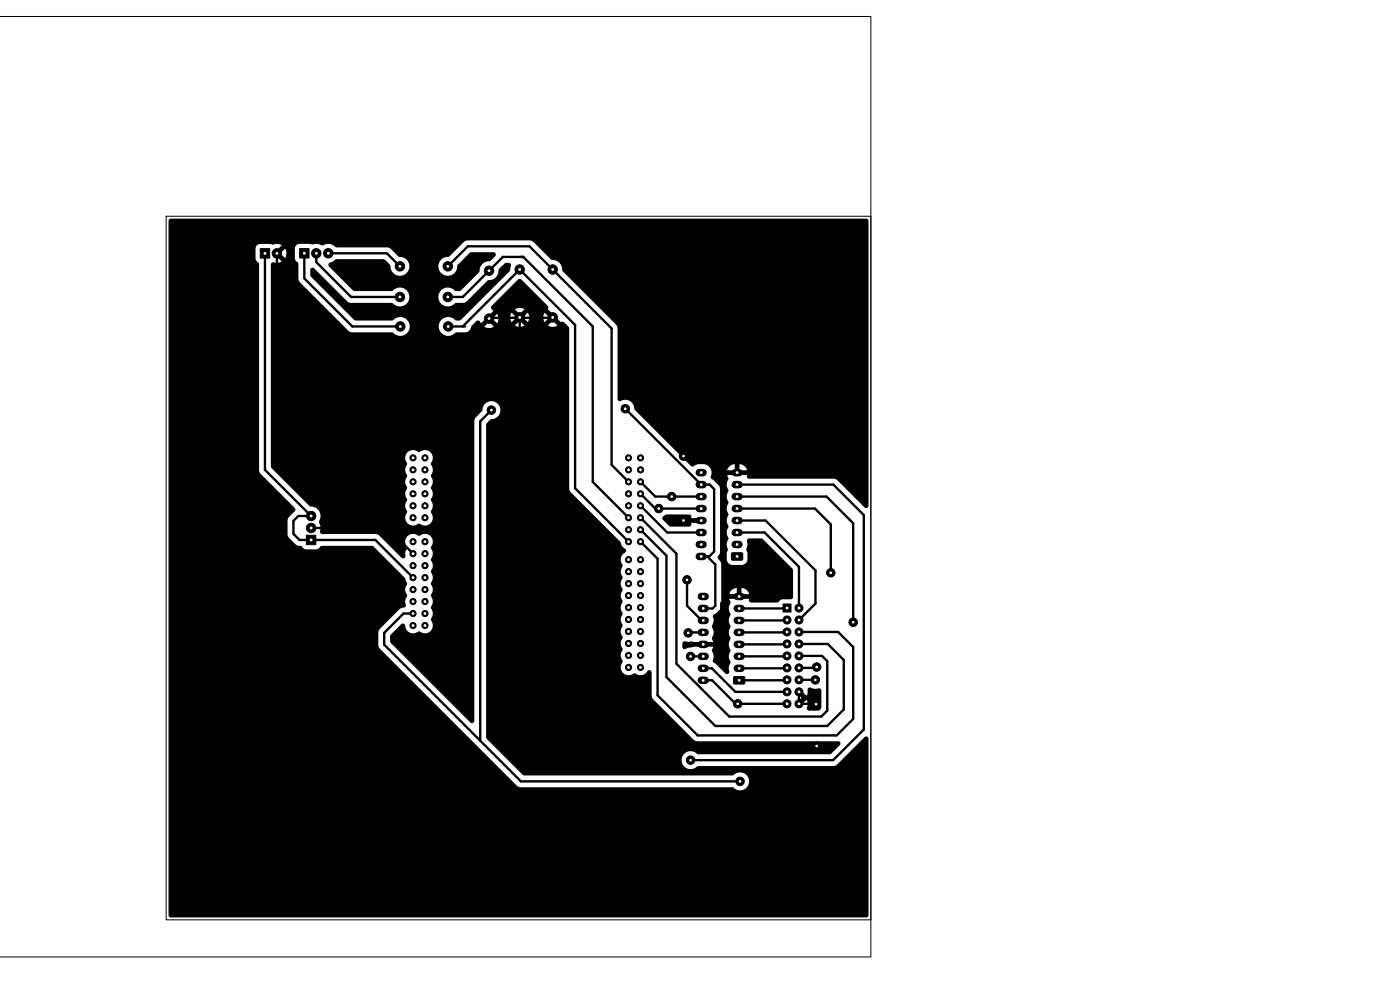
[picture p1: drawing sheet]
<svg xmlns="http://www.w3.org/2000/svg" width="297mm" height="210mm" viewBox="0 0 297 210" stroke-linecap="round" stroke-linejoin="round" font-family="sans-serif">
<g fill="#000" stroke="#000" stroke-width=".21">
<path d="M55.2 52.8h2v2h-2zM63.6 52.7h2v2h-2zM65 113.5h2v2h-2zM155.2 117.3h2.2l.2 .2v1.2l-.3 .1h-2l-.1-.2zM166.1 128.1h1.7v1.7h-1.7zM155.7 143.6l2.2-.1 .1 .3v1.2l-.2 .1h-2l-.2-.2z"/>
<circle cx="56.2" cy="53.7" r=".17"/>
<circle cx="58.7" cy="53.7" r="1"/>
<circle cx="58.7" cy="53.7" r=".17"/>
<circle cx="64.6" cy="53.7" r=".18"/>
<circle cx="67.1" cy="53.7" r="1"/>
<circle cx="67.1" cy="53.7" r=".18"/>
<circle cx="69.6" cy="53.7" r="1"/>
<circle cx="69.6" cy="53.7" r=".18"/>
<circle cx="84.8" cy="56.5" r="1"/>
<circle cx="84.8" cy="56.5" r=".17"/>
<circle cx="95" cy="56.5" r="1"/>
<circle cx="95" cy="56.5" r=".17"/>
<circle cx="103.8" cy="57.4" r="1"/>
<circle cx="103.8" cy="57.4" r=".17"/>
<circle cx="110.2" cy="57.2" r="1"/>
<circle cx="110.2" cy="57.2" r=".17"/>
<circle cx="117.2" cy="57.2" r="1"/>
<circle cx="117.2" cy="57.2" r=".17"/>
<circle cx="84.8" cy="63" r=".17"/>
<circle cx="84.8" cy="63" r="1"/>
<circle cx="84.9" cy="69.2" r="1"/>
<circle cx="84.9" cy="69.3" r=".17"/>
<circle cx="95" cy="63" r=".17"/>
<circle cx="95" cy="63" r="1"/>
<circle cx="95.1" cy="69.2" r="1"/>
<circle cx="95.1" cy="69.3" r=".17"/>
<circle cx="103.8" cy="67.6" r="1"/>
<circle cx="103.8" cy="67.6" r=".17"/>
<circle cx="110.2" cy="67.3" r="1"/>
<circle cx="110.2" cy="67.3" r=".17"/>
<circle cx="117.2" cy="67.3" r="1"/>
<circle cx="117.2" cy="67.3" r=".17"/>
<circle cx="87.6" cy="97.1" r=".65"/>
<circle cx="87.6" cy="99.7" r=".65"/>
<circle cx="87.6" cy="99.7" r=".17"/>
<circle cx="87.6" cy="97.1" r=".17"/>
<circle cx="90.2" cy="99.7" r=".65"/>
<circle cx="90.2" cy="97.1" r=".65"/>
<circle cx="90.2" cy="97.1" r=".17"/>
<circle cx="90.2" cy="99.7" r=".17"/>
<circle cx="104.2" cy="87" r=".9"/>
<circle cx="132.7" cy="86.7" r=".9"/>
<circle cx="133.3" cy="99.7" r=".65"/>
<circle cx="133.3" cy="97.1" r=".65"/>
<circle cx="133.3" cy="99.7" r=".17"/>
<circle cx="133.3" cy="97.1" r=".17"/>
<circle cx="135.9" cy="97.1" r=".65"/>
<circle cx="135.9" cy="99.7" r=".65"/>
<circle cx="135.9" cy="97.1" r=".17"/>
<circle cx="135.9" cy="99.7" r=".17"/>
<circle cx="145" cy="96.7" r=".9"/>
<circle cx="66" cy="112" r="1"/>
<circle cx="66" cy="109.5" r="1"/>
<circle cx="66" cy="112" r=".17"/>
<circle cx="66" cy="109.5" r=".17"/>
<circle cx="66" cy="114.5" r=".17"/>
<circle cx="87.6" cy="104.7" r=".65"/>
<circle cx="87.6" cy="117.4" r=".65"/>
<circle cx="87.6" cy="109.8" r=".65"/>
<circle cx="87.6" cy="114.9" r=".65"/>
<circle cx="87.6" cy="107.3" r=".65"/>
<circle cx="87.6" cy="102.2" r=".65"/>
<circle cx="87.6" cy="120" r=".65"/>
<circle cx="87.6" cy="102.2" r=".17"/>
<circle cx="87.6" cy="114.9" r=".17"/>
<circle cx="87.6" cy="117.4" r=".17"/>
<circle cx="87.6" cy="104.7" r=".17"/>
<circle cx="87.6" cy="120" r=".17"/>
<circle cx="87.6" cy="107.3" r=".17"/>
<circle cx="87.6" cy="109.8" r=".17"/>
<circle cx="90.2" cy="102.2" r=".65"/>
<circle cx="90.2" cy="117.4" r=".65"/>
<circle cx="90.2" cy="114.9" r=".65"/>
<circle cx="90.2" cy="109.8" r=".65"/>
<circle cx="90.2" cy="107.3" r=".65"/>
<circle cx="90.2" cy="104.7" r=".65"/>
<circle cx="90.2" cy="120" r=".65"/>
<circle cx="90.2" cy="104.7" r=".17"/>
<circle cx="90.2" cy="102.2" r=".17"/>
<circle cx="90.2" cy="117.4" r=".17"/>
<circle cx="90.2" cy="114.9" r=".17"/>
<circle cx="90.2" cy="120" r=".17"/>
<circle cx="90.2" cy="107.3" r=".17"/>
<circle cx="90.2" cy="109.8" r=".17"/>
<circle cx="133.3" cy="104.7" r=".65"/>
<circle cx="133.3" cy="109.8" r=".65"/>
<circle cx="133.3" cy="112.4" r=".65"/>
<circle cx="133.3" cy="107.3" r=".65"/>
<circle cx="133.3" cy="102.2" r=".65"/>
<circle cx="133.3" cy="114.9" r=".65"/>
<circle cx="133.3" cy="118.7" r=".65"/>
<circle cx="133.3" cy="112.4" r=".17"/>
<circle cx="133.3" cy="104.7" r=".17"/>
<circle cx="133.3" cy="114.9" r=".17"/>
<circle cx="133.3" cy="109.8" r=".17"/>
<circle cx="133.3" cy="102.2" r=".17"/>
<circle cx="133.3" cy="107.3" r=".17"/>
<circle cx="133.3" cy="118.7" r=".17"/>
<circle cx="135.9" cy="104.7" r=".65"/>
<circle cx="135.9" cy="102.2" r=".65"/>
<circle cx="135.9" cy="107.3" r=".65"/>
<circle cx="135.9" cy="114.9" r=".65"/>
<circle cx="135.9" cy="109.8" r=".65"/>
<circle cx="135.9" cy="112.4" r=".65"/>
<circle cx="135.9" cy="118.7" r=".65"/>
<circle cx="135.9" cy="102.2" r=".17"/>
<circle cx="135.9" cy="112.4" r=".17"/>
<circle cx="135.9" cy="109.8" r=".17"/>
<circle cx="135.9" cy="118.7" r=".17"/>
<circle cx="135.9" cy="114.9" r=".17"/>
<circle cx="135.9" cy="107.3" r=".17"/>
<circle cx="135.9" cy="104.7" r=".17"/>
<circle cx="139.8" cy="107.9" r=".9"/>
<circle cx="142.5" cy="105.3" r=".9"/>
<circle cx="145" cy="110.4" r=".9"/>
<circle cx="148.8" cy="105.3" r=".18"/>
<circle cx="148.8" cy="110.4" r=".18"/>
<circle cx="148.8" cy="100.3" r=".18"/>
<circle cx="148.8" cy="113" r=".18"/>
<circle cx="148.8" cy="102.8" r=".18"/>
<circle cx="148.8" cy="115.5" r=".18"/>
<circle cx="148.8" cy="118" r=".18"/>
<circle cx="148.8" cy="107.9" r=".18"/>
<circle cx="156.4" cy="105.3" r=".18"/>
<circle cx="156.4" cy="100.3" r=".18"/>
<circle cx="156.4" cy="102.8" r=".18"/>
<circle cx="156.4" cy="113" r=".18"/>
<circle cx="156.4" cy="118" r=".18"/>
<circle cx="156.4" cy="110.4" r=".18"/>
<circle cx="156.4" cy="115.5" r=".18"/>
<circle cx="156.4" cy="107.9" r=".18"/>
<circle cx="87.6" cy="122.5" r=".65"/>
<circle cx="87.6" cy="125.1" r=".65"/>
<circle cx="87.6" cy="130.1" r=".65"/>
<circle cx="87.6" cy="132.7" r=".65"/>
<circle cx="87.6" cy="127.6" r=".65"/>
<circle cx="87.6" cy="125.1" r=".17"/>
<circle cx="87.6" cy="122.5" r=".17"/>
<circle cx="87.6" cy="132.7" r=".17"/>
<circle cx="87.6" cy="127.6" r=".17"/>
<circle cx="87.6" cy="130.1" r=".17"/>
<circle cx="90.2" cy="125.1" r=".65"/>
<circle cx="90.2" cy="122.5" r=".65"/>
<circle cx="90.2" cy="130.1" r=".65"/>
<circle cx="90.2" cy="127.6" r=".65"/>
<circle cx="90.2" cy="132.7" r=".65"/>
<circle cx="90.2" cy="125.1" r=".17"/>
<circle cx="90.2" cy="122.5" r=".17"/>
<circle cx="90.2" cy="127.6" r=".17"/>
<circle cx="90.2" cy="130.1" r=".17"/>
<circle cx="90.2" cy="132.7" r=".17"/>
<circle cx="133.3" cy="121.3" r=".65"/>
<circle cx="133.3" cy="123.8" r=".65"/>
<circle cx="133.3" cy="136.5" r=".65"/>
<circle cx="133.3" cy="131.4" r=".65"/>
<circle cx="133.3" cy="134" r=".65"/>
<circle cx="133.3" cy="139" r=".65"/>
<circle cx="133.3" cy="128.9" r=".65"/>
<circle cx="133.3" cy="126.3" r=".65"/>
<circle cx="133.3" cy="121.3" r=".17"/>
<circle cx="133.3" cy="123.8" r=".17"/>
<circle cx="133.3" cy="126.3" r=".17"/>
<circle cx="133.3" cy="136.5" r=".17"/>
<circle cx="133.3" cy="131.4" r=".17"/>
<circle cx="133.3" cy="128.9" r=".17"/>
<circle cx="133.3" cy="139" r=".17"/>
<circle cx="133.3" cy="134" r=".17"/>
<circle cx="135.9" cy="121.3" r=".65"/>
<circle cx="135.9" cy="123.8" r=".65"/>
<circle cx="135.9" cy="131.4" r=".65"/>
<circle cx="135.9" cy="136.5" r=".65"/>
<circle cx="135.9" cy="128.9" r=".65"/>
<circle cx="135.9" cy="139" r=".65"/>
<circle cx="135.9" cy="134" r=".65"/>
<circle cx="135.9" cy="126.3" r=".65"/>
<circle cx="135.9" cy="121.3" r=".17"/>
<circle cx="135.9" cy="126.3" r=".17"/>
<circle cx="135.9" cy="123.8" r=".17"/>
<circle cx="135.9" cy="131.4" r=".17"/>
<circle cx="135.9" cy="128.9" r=".17"/>
<circle cx="135.9" cy="134" r=".17"/>
<circle cx="135.9" cy="139" r=".17"/>
<circle cx="135.9" cy="136.5" r=".17"/>
<circle cx="145.7" cy="123" r=".9"/>
<circle cx="146" cy="134.2" r=".9"/>
<circle cx="146.5" cy="139.2" r=".9"/>
<circle cx="149.2" cy="126.5" r=".17"/>
<circle cx="149.2" cy="129.1" r=".17"/>
<circle cx="149.2" cy="134.2" r=".17"/>
<circle cx="149.2" cy="139.2" r=".17"/>
<circle cx="149.2" cy="136.7" r=".17"/>
<circle cx="149.2" cy="131.6" r=".17"/>
<circle cx="156.8" cy="126.5" r=".17"/>
<circle cx="156.8" cy="134.2" r=".17"/>
<circle cx="156.8" cy="139.2" r=".17"/>
<circle cx="156.8" cy="131.6" r=".17"/>
<circle cx="156.8" cy="136.7" r=".17"/>
<circle cx="156.8" cy="129.1" r=".17"/>
<circle cx="167" cy="131.5" r=".85"/>
<circle cx="167" cy="139.1" r=".85"/>
<circle cx="167" cy="134.1" r=".85"/>
<circle cx="167" cy="136.6" r=".85"/>
<circle cx="167" cy="134.1" r=".17"/>
<circle cx="167" cy="139.1" r=".17"/>
<circle cx="167" cy="131.5" r=".17"/>
<circle cx="167" cy="136.6" r=".17"/>
<circle cx="167" cy="129" r=".17"/>
<circle cx="169.5" cy="136.6" r=".85"/>
<circle cx="169.5" cy="139.1" r=".85"/>
<circle cx="169.5" cy="129" r=".85"/>
<circle cx="169.5" cy="134.1" r=".85"/>
<circle cx="169.5" cy="131.5" r=".85"/>
<circle cx="169.5" cy="129" r=".17"/>
<circle cx="169.5" cy="131.5" r=".17"/>
<circle cx="169.5" cy="134.1" r=".17"/>
<circle cx="169.5" cy="136.6" r=".17"/>
<circle cx="169.5" cy="139.1" r=".17"/>
<circle cx="176.2" cy="121.5" r=".9"/>
<circle cx="181" cy="132" r=".9"/>
<circle cx="133.3" cy="141.6" r=".65"/>
<circle cx="133.3" cy="141.6" r=".17"/>
<circle cx="135.9" cy="141.6" r=".65"/>
<circle cx="135.9" cy="141.6" r=".17"/>
<circle cx="149.2" cy="141.8" r=".17"/>
<circle cx="149.2" cy="144.3" r=".17"/>
<circle cx="156.5" cy="149.3" r=".9"/>
<circle cx="156.8" cy="144.3" r=".17"/>
<circle cx="156.8" cy="141.8" r=".17"/>
<circle cx="167" cy="149.3" r=".85"/>
<circle cx="167" cy="144.2" r=".85"/>
<circle cx="167" cy="146.8" r=".85"/>
<circle cx="167" cy="141.7" r=".85"/>
<circle cx="167" cy="146.8" r=".17"/>
<circle cx="167" cy="141.7" r=".17"/>
<circle cx="167" cy="144.2" r=".17"/>
<circle cx="167" cy="149.3" r=".17"/>
<circle cx="169.5" cy="141.7" r=".85"/>
<circle cx="169.5" cy="144.2" r=".85"/>
<circle cx="169.5" cy="146.8" r=".85"/>
<circle cx="169.5" cy="149.3" r=".85"/>
<circle cx="169.5" cy="141.7" r=".17"/>
<circle cx="169.5" cy="149.3" r=".17"/>
<circle cx="169.5" cy="146.8" r=".17"/>
<circle cx="169.5" cy="144.2" r=".17"/>
<circle cx="173" cy="144.2" r=".9"/>
<circle cx="173.1" cy="149.4" r=".9"/>
<circle cx="173.2" cy="158.2" r=".9"/>
<circle cx="173.2" cy="141.5" r=".9"/>
<circle cx="146.5" cy="161.2" r=".9"/>
<circle cx="157" cy="165.7" r=".9"/>
</g>
<g fill="none" stroke="#000" stroke-width="1.6">
<path d="M148.3 118h.8M148.3 115.5h.8M148.3 113h.8M148.3 110.4h.8M148.3 107.9h.8M148.3 105.3h.8M148.3 102.8h.8M148.3 100.3h.8M156 115.5h.8M156 113h.8M156 110.4h.8M156 107.9h.8"/>
<path d="M156 105.3h.8M156 102.8h.8M156 100.3h.8M148.8 139.2h.8M148.8 136.7h.8M148.8 134.2h.8M148.8 131.6h.8M148.8 129.1h.8M148.8 126.5h.8M156.4 139.2h.8M156.4 136.7h.8M156.4 134.2h.8"/>
<path d="M156.4 131.6h.8M156.4 129.1h.8M156.4 126.5h.8M148.8 141.8h.8M148.8 144.3h.8M156.4 141.8h.8"/>
</g>
<g fill="none" stroke="#000" stroke-width=".5">
<path d="M56.2 53.8v45.9l9.8 9.8h-2.7l-1.1 1v2.8l1.3 1.2h16.1l8 8M58.8 53.8v8.3l25.1 25.1M64.6 53.7v5.4l10.2 10.2h10.1M67.1 53.7v1.9l7.4 7.4h10.3M69.6 53.7h12.5l2.7 2.8M95 56.5l4.3-4.2h13l17.4 17.4v28.9l3.6 3.6M95 63h3.2l8.5-8.5h4.3l14.8 14.8v32.9l7.5 7.6M95.1 69.3h3.6M98.2 69.3l12-12.1 11.8 11.7v34.7l11.3 11.3M103.2 67.4h13.4M103.7 67.4l-19.8 19.8M110.2 67.3v58l33 33h30.1"/>
<path d="M117.2 67.3l-.1 .1M83.9 87.2v26.5l3.7 3.7M90.2 81v-27.7l5-5h42.3l7.5 7.5v41h5.5l3.5 3.5h2.4M104.3 87l-2.4 2.4v67.7M132.7 86.8l16 16h1.8l1 1v13.2l-1 1h-1.8M66 112h17.9M135.9 102.2l3.1 3.1h9.7M135.9 104.7l3.1 3.2h9.7M135.9 114.9l3.6 3.6v29l8.5 8.5h29.5l3.5-3.5v-15.2l-3.2-3.2h-8.3M135.9 109.8l7.6 7.6v23.4l11.2 11.2h19.5l1.3-1.2v-10.5l-1.1-1.2h-4.9M135.9 112.4l5.5 5.5v25.7l10.3 10.4h23.8l3.5-3.5v-10.5l-3.4-3.4h-6.1M135.9 107.3l5.7 5.7h7.1"/>
<path d="M144.7 110.3l.2 .1h3.8M150 118l1.7 1.8v8.7l-.5 .6h-2M154.5 100.3l-.8 .7v24.3l1.3 1.2M156.4 105.3h18.9l5.7 5.7v21M156.4 107.9h16.5l3.4 3.4v10.2M156.4 102.8h20.4l6.5 6.5v45.5l-6.5 6.5h-30.3M156.4 113h5.8l7.3 7.3v8.7M156.4 110.4h6l10.6 10.6v7l-3.5 3.5M87.6 130.1h-2l-4.1 4.2v2.5l20.4 20.3M145.7 123v5.5l3.2 3.1h.3M146.2 134.2h3M149.2 139.2l-2.7 .1"/>
<path d="M156.8 126.5h-2.3l-1.5 1.5v8l-.7 .7h-3.1M167 136.6l-10.2 .1M167 131.5l-10.2 .1M167 134.1l-10.2 .1M167 139.1l-10.2 .1M167 129l-10.2 .1M101.9 157.1l8.6 8.7h46.5M149.2 144.3h1.9l4.9 5h11M149.2 141.8h1.8l5 5h11M167 144.2l-10.2 .1M167 141.7l-10.2 .1M169.5 146.8v2.5h3.5l.3 .2"/>
<path d="M169.5 144.2l3.5 .1M173.3 141.5l-.2 .2h-3.6"/>
</g>
<path d="M35.9 46.5l.3-.1h147.7l.3 .5v60.5a.5 .5 0 0 1-.8 .2l-5.8-5.8-.5-.2-18.2-.1a.52 .52 0 0 1-.4-.7h-4.3l.3 .6v.4a1.81 1.81 0 0 0 0 2v.5a1.81 1.81 0 0 0 0 2.1v.5a1.81 1.81 0 0 0 0 2v.5a1.81 1.81 0 0 0 0 2v.6a1.81 1.81 0 0 0 0 2v.5a2.1 2.1 0 0 0-.1 2.1l-.2 .7v1.5a1.25 1.25 0 0 0 1.2 1h2.1a1.25 1.25 0 0 0 1.1-1.1v-1.4l-.3-.9a3.1 3.1 0 0 0 .2-1.9l.4-.3 2.9 .1 6.3 6.3 .1 .4v5.6l-.1 .4-2.2 .1-1 .7h-5.7a.53 .53 0 0 1-.3-.8h-4.2l.3 .7-.1 .4a1.81 1.81 0 0 0 0 2l.1 .4-.4 1 .4 1.2-.1 .4a1.81 1.81 0 0 0 0 2.1v.5a1.81 1.81 0 0 0 0 2v.5a1.81 1.81 0 0 0 0 2v.6a1.81 1.81 0 0 0-.2 1.6v.1a.5 .5 0 0 1-.3 .5 .5 .5 0 0 1-.5-.1l-2.2-2.2a.67 .67 0 0 1-.3-1.1v-.7l-.4-.9 .3-.8h-4.2l-1.9 .5-.3-.1-.1-.4v-.6h4a.4 .4 0 0 0 .5 .5 .4 .4 0 0 0 .2-.7 .4 .4 0 0 0-.7 .1l-4 .1a.68 .68 0 0 1 .4-.6 .68 .68 0 0 1 .7 .2l.8-.2 .4 .2h4.2l-.3-.6 .1-.4a2.08 2.08 0 0 0-.1-2.3l.4-.9v-.7a.68 .68 0 0 1 .4-1.2l.9-.8 .3-.5v-2.3l3.4 .1a.4 .4 0 0 0 .6 .3 .4 .4 0 0 0 0-.7 .4 .4 0 0 0-.6 .3h-3.4v-.5h5.9a1.79 1.79 0 0 0-1.6-1.3v1.3h-1v-1.3a1.79 1.79 0 0 0-1.6 1.3h-1.7v-6.3l-.2-.6-.4-.5a.8 .8 0 0 1 .3-1.1l.1-13.8-.3-.8-1.3-1.2a.68 .68 0 0 1-.3-1.1l.1-.4 5 .1a.4 .4 0 0 0 .6 .3 .4 .4 0 0 0 0-.7 .4 .4 0 0 0-.6 .3h-5l-.1-.4h7.6a1.79 1.79 0 0 0-1.6-1.3v1.3h-1v-1.3a1.79 1.79 0 0 0-1.7 1.3l-3.3-.1a1.8 1.8 0 0 0-1.6-1.2h-1.3l-1.1 .5-.3-.2-12-12.1a1.99 1.99 0 0 0-3.1-1.6l-.4-.2-.1-.3-.1-15.4-11.6-11.8a2.24 2.24 0 0 0-2.3-2.3l-3.9-3.8-.7-.3h-13.4l-.6 .3-3.3 3.2a2.02 2.02 0 0 0-2.1 2 2.02 2.02 0 0 0 2.1 2 2.02 2.02 0 0 0 1.9-2.2l2.9-2.8h4.9a.5 .5 0 0 1 .2 .9l-1 1a2.24 2.24 0 0 0-2.3 2.3l-4 4h-1.2a2.02 2.02 0 0 0-2.9-.1 2.02 2.02 0 0 0 0 2.9 2.02 2.02 0 0 0 2.9-.2h1.8l.5-.2 4.7-4.6a2.24 2.24 0 0 0 2.3-2.4l1.3-1.3h1a.64 .64 0 0 1 .2 1l-.2 .7-10.3 10.4-.4 .1-.8-.1a2.04 2.04 0 0 0-3 0 2.04 2.04 0 0 0 .2 3 2.04 2.04 0 0 0 3-.4h2a1.31 1.31 0 0 0 1.1-1.2l3 .1a1.99 1.99 0 0 0 1.9-.1l-.3-.2h4.7a1.97 1.97 0 0 0 2.1 0h5.1a1.99 1.99 0 0 0 1.9 0l-1.1-1.1-1 1.1h-4.9l-1.1-1.1-1 1.1h-4.7l-.8-.8-1 1h-2.8l1.2-1.2a.59 .59 0 0 1 .6-.1 .59 .59 0 0 1 .3 .6l1.1-1.1h.3a.35 .35 0 0 0 .3 .4 .35 .35 0 0 0 .4-.3h.4l1 1 .2-.6v-.8h2.5l.3 1.1 1-1h.4a.35 .35 0 0 0 .3 .4 .35 .35 0 0 0 .4-.4h.4l1 1 .2-1.1h3l.3 1.1 1-1h.4a.35 .35 0 0 0 .5 .4 .35 .35 0 0 0 .1-.6 .35 .35 0 0 0-.6 .1l-.4 .1-1-1-.3 .9h-3l-.2-.9-1 1h-.4v-.1a.35 .35 0 0 0-.4-.2 .35 .35 0 0 0-.3 .3h-.4l-1-1-.3 .9h-2.5l-.2-.6-1 1-.4-.1a.35 .35 0 0 0-.4-.3 .35 .35 0 0 0-.3 .3h-.3l1.6-1.6-.4-.3h4.9l1 1 1.1-1-.2-.1a1.99 1.99 0 0 0-1.9 .1h-4.9l-.2-.4 .2-.3 5.6-5.6 .5-.1 5.8 5.7 .2 .4-.2 .3 2.8 2.7 .4-.1 .2 .1 1.1 1.1 .1 34.5 .2 .5 10.6 10.5 .5 1.1a.99 .99 0 0 1 .7 1l-.2 .2a1.79 1.79 0 0 0-.5 2.8 2.15 2.15 0 0 0 0 2.5 2.13 2.13 0 0 0 0 2.5 2.13 2.13 0 0 0 0 2.6l-.1 .3a1.87 1.87 0 0 0 .1 2.2 2.15 2.15 0 0 0 0 2.6l-.1 .2a1.84 1.84 0 0 0 .1 2.3 2.15 2.15 0 0 0 0 2.5 2.15 2.15 0 0 0 0 2.6 1.89 1.89 0 0 0 .4 2.7 1.96 1.96 0 0 0 2.1-.2 1.88 1.88 0 0 0 2.7-.4 .5 .5 0 0 1 .6-.2 .5 .5 0 0 1 .3 .5v4.9l.2 .6 9.1 9 30.1 .1a.51 .51 0 0 1 .6 .1 .51 .51 0 0 1 0 .7l-1.8 1.8-.4 .1h-28a1.95 1.95 0 0 0-2.8-.1 1.95 1.95 0 0 0 0 2.8 1.95 1.95 0 0 0 2.8-.2h29l.6-.3 5.8-5.8a.5 .5 0 0 1 .5-.1 .5 .5 0 0 1 .3 .4v37.4l-.1 .4-.3 .1-147.8-.1-.2-.4v-141.4h18.4v2.2l.8 1.2v43.7l.3 .7 7.3 7.4v.5l-1.3 1.3-.3 .5 .1 3.5 1.6 1.8 .5 .3h.7l.5 .6 .4 .1h2.4l1.1-.7h10.7l6.8 6.7 .6 1.4a2.02 2.02 0 0 0 0 2.4l-.1 .3a2.05 2.05 0 0 0-.2 1.9l-.3 .3-1 .4-4.4 4.4-.1 .6v2.7l.1 .5 29.4 29.4 .6 .2h45.1a1.95 1.95 0 0 0 2.8 .1 1.95 1.95 0 0 0 0-2.8 1.95 1.95 0 0 0-2.8 .2h-44.4l-7.9-7.9-.1-66.5 .2-.4 .9-.8a1.93 1.93 0 0 0 1.9-2 1.93 1.93 0 0 0-2.1-1.8 1.93 1.93 0 0 0-1.7 2.1l-1.4 1.4-.3 .7v63.7a.5 .5 0 0 1-.8 .3l-17-17v-1.6l2.4-2.4a.6 .6 0 0 1 .7 .2 .6 .6 0 0 1 .1 .6 1.76 1.76 0 0 0 2.9 .8 1.86 1.86 0 0 0 2.8-.6l.1-.5-.1-.7a1.2 1.2 0 0 1 .1-1.6 1.81 1.81 0 0 0-.4-1.5v-.2a1.94 1.94 0 0 0 0-2.4 2.17 2.17 0 0 0 0-2.6 2.21 2.21 0 0 0 0-2.5 2.21 2.21 0 0 0 0-2.6 2.13 2.13 0 0 0 0-2.5l.1-.3a1.71 1.71 0 0 0-.3-2.3 1.71 1.71 0 0 0-2.3 .1l-.3-.1a1.72 1.72 0 0 0-2.3 .3 1.72 1.72 0 0 0 .1 2.3l-.1 .3a1.49 1.49 0 0 0-.3 1.4v.1a.5 .5 0 0 1-.3 .4 .5 .5 0 0 1-.5-.1l-4.8-4.7-.5-.3-11.8-.1a.92 .92 0 0 1-.1-1.1v-.5a1.39 1.39 0 0 1 0-1.7 2.12 2.12 0 0 0-2.3-2.5l-8.1-8.1-.1-.4v-1.9h28.5l.1 .8a.84 .84 0 0 1 0 1.2 2.02 2.02 0 0 0 .3 1.9 2.15 2.15 0 0 0 0 2.5 2.15 2.15 0 0 0 0 2.6 2.15 2.15 0 0 0 0 2.5 1.89 1.89 0 0 0 .4 2.7 1.96 1.96 0 0 0 2.1-.1 1.86 1.86 0 0 0 2.8-.6l.1-.5-.1-.8a.83 .83 0 0 1 0-1.3 2.15 2.15 0 0 0-.3-1.9 2.19 2.19 0 0 0 0-2.5l.1-.3a1.87 1.87 0 0 0-.1-2.2l.1-.3a1.87 1.87 0 0 0-.1-2.3l.1-.2a1.71 1.71 0 0 0-.3-2.3 1.71 1.71 0 0 0-2.3 0l-.3-.1a1.66 1.66 0 0 0-2.6 1.2h-28.5v-41.1a.92 .92 0 0 1 1.1-.1l1.2-.3-1.2-1.3a.49 .49 0 0 0 .6-.4h.3l1 1a1.97 1.97 0 0 0 0-2.1l-1 1.1h-.3a.49 .49 0 0 0-.6-.5l.5-.6h3.5v2.2l.7 1v3.3l.2 .5 10.6 10.6 .6 .2 8.7 .1a2.03 2.03 0 0 0 3 0 2.03 2.03 0 0 0-.2-3 2.03 2.03 0 0 0-3 .4l-8-.1-9.2-9.2-.2-.4v-1a.5 .5 0 0 1 .3-.5 .5 .5 0 0 1 .6 .1l7.3 7.3 9.2 .1a2.05 2.05 0 0 0 3 .2 2.05 2.05 0 0 0 0-3 2.05 2.05 0 0 0-3 .2h-8.1l-5.3-5.2a.55 .55 0 0 1-.1-.6 .55 .55 0 0 1 .6-.3l1.1-.6h9.9l.4 .1 1.1 1.1a2.05 2.05 0 0 0 2 2.3 2.05 2.05 0 0 0 2.1-2.2 2.05 2.05 0 0 0-2.4-1.9l-1.6-1.6-.7-.3h-10.9a2.34 2.34 0 0 0-3-.4 2.65 2.65 0 0 0-2.2-.2l-.5-.2h-2.2l-.6 .3-.2 .7h-3.5l.7-.7h-.2a2.54 2.54 0 0 0-1.8-.1l-.5-.2h-2.1a.99 .99 0 0 0-1 1h-18.4v-5.8zM140.7 109.5l.7-.4h4.8a.52 .52 0 0 1 .4 .8h1.7l.3 .2a.4 .4 0 0 0-.3 .3 .4 .4 0 0 0 .3 .4l-.3 .1h-1.7a.52 .52 0 0 1-.4 .8h-4.1l-1.5-1.5-.1-.3zM169.4 147.2a.5 .5 0 0 0 .6-.6l1.2 .9 .1-1.4 .5-.3a2.75 2.75 0 0 0 2.1 .2l.3 .5v3.8l-.6 .4h-2a.62 .62 0 0 1-.5-.4 .62 .62 0 0 1 .2-.6l-.1-1.2-1.2 .9a.5 .5 0 0 0-.6-.6l.7-.8z" fill="#000"/>
<g fill="#fff" stroke="#fff" stroke-width=".21">
<circle cx="104.2" cy="87" r=".17"/>
<circle cx="132.7" cy="86.7" r=".17"/>
<circle cx="157" cy="165.7" r=".17"/>
<circle cx="156.5" cy="149.3" r=".17"/>
<circle cx="145.7" cy="123" r=".17"/>
<circle cx="142.5" cy="105.3" r=".18"/>
<circle cx="139.8" cy="107.9" r=".18"/>
<circle cx="146" cy="134.2" r=".17"/>
<circle cx="146.5" cy="161.3" r=".17"/>
<circle cx="146.5" cy="139.2" r=".18"/>
<circle cx="173.3" cy="158.3" r=".17"/>
<circle cx="173.1" cy="149.4" r=".17"/>
<circle cx="145" cy="96.8" r=".17"/>
<circle cx="176.3" cy="121.5" r=".18"/>
<circle cx="181" cy="132" r=".18"/>
<circle cx="173.3" cy="141.5" r=".17"/>
<circle cx="173" cy="144.2" r=".17"/>
<circle cx="145" cy="110.4" r=".18"/>
<circle cx="133.3" cy="97.1" r=".17"/>
<circle cx="135.9" cy="97.1" r=".17"/>
<circle cx="133.3" cy="99.7" r=".17"/>
<circle cx="135.9" cy="99.7" r=".17"/>
<circle cx="133.3" cy="102.2" r=".17"/>
<circle cx="135.9" cy="102.2" r=".17"/>
<circle cx="133.3" cy="104.7" r=".17"/>
<circle cx="135.9" cy="104.7" r=".17"/>
<circle cx="133.3" cy="107.3" r=".17"/>
<circle cx="135.9" cy="107.3" r=".17"/>
<circle cx="133.3" cy="109.8" r=".17"/>
<circle cx="135.9" cy="109.8" r=".17"/>
<circle cx="133.3" cy="112.4" r=".17"/>
<circle cx="135.9" cy="112.4" r=".17"/>
<circle cx="133.3" cy="114.9" r=".17"/>
<circle cx="135.9" cy="114.9" r=".17"/>
<circle cx="133.3" cy="118.7" r=".17"/>
<circle cx="135.9" cy="118.7" r=".17"/>
<circle cx="133.3" cy="121.3" r=".17"/>
<circle cx="135.9" cy="121.3" r=".17"/>
<circle cx="133.3" cy="123.8" r=".17"/>
<circle cx="135.9" cy="123.8" r=".17"/>
<circle cx="133.3" cy="126.3" r=".17"/>
<circle cx="135.9" cy="126.3" r=".17"/>
<circle cx="133.3" cy="128.9" r=".17"/>
<circle cx="135.9" cy="128.9" r=".17"/>
<circle cx="133.3" cy="131.4" r=".17"/>
<circle cx="135.9" cy="131.4" r=".17"/>
<circle cx="133.3" cy="134" r=".17"/>
<circle cx="135.9" cy="134" r=".17"/>
<circle cx="133.3" cy="136.5" r=".17"/>
<circle cx="135.9" cy="136.5" r=".17"/>
<circle cx="133.3" cy="139" r=".17"/>
<circle cx="135.9" cy="139" r=".17"/>
<circle cx="133.3" cy="141.6" r=".17"/>
<circle cx="135.9" cy="141.6" r=".17"/>
<circle cx="90.2" cy="132.7" r=".17"/>
<circle cx="87.6" cy="132.7" r=".17"/>
<circle cx="90.2" cy="130.1" r=".17"/>
<circle cx="87.6" cy="130.1" r=".17"/>
<circle cx="90.2" cy="127.6" r=".17"/>
<circle cx="87.6" cy="127.6" r=".17"/>
<circle cx="90.2" cy="125.1" r=".17"/>
<circle cx="87.6" cy="125.1" r=".17"/>
<circle cx="90.2" cy="122.5" r=".17"/>
<circle cx="87.6" cy="122.5" r=".17"/>
<circle cx="90.2" cy="120" r=".17"/>
<circle cx="87.6" cy="120" r=".17"/>
<circle cx="90.2" cy="117.4" r=".17"/>
<circle cx="87.6" cy="117.4" r=".17"/>
<circle cx="90.2" cy="114.9" r=".17"/>
<circle cx="87.6" cy="114.9" r=".17"/>
<circle cx="90.2" cy="109.8" r=".17"/>
<circle cx="87.6" cy="109.8" r=".17"/>
<circle cx="90.2" cy="107.3" r=".17"/>
<circle cx="87.6" cy="107.3" r=".17"/>
<circle cx="90.2" cy="104.7" r=".17"/>
<circle cx="87.6" cy="104.7" r=".17"/>
<circle cx="90.2" cy="102.2" r=".17"/>
<circle cx="87.6" cy="102.2" r=".17"/>
<circle cx="90.2" cy="99.7" r=".17"/>
<circle cx="87.6" cy="99.7" r=".17"/>
<circle cx="90.2" cy="97.1" r=".17"/>
<circle cx="87.6" cy="97.1" r=".17"/>
<circle cx="148.8" cy="118" r=".18"/>
<circle cx="148.8" cy="115.5" r=".18"/>
<circle cx="148.8" cy="113" r=".18"/>
<circle cx="148.8" cy="110.4" r=".18"/>
<circle cx="148.8" cy="107.9" r=".18"/>
<circle cx="148.8" cy="105.3" r=".18"/>
<circle cx="148.8" cy="102.8" r=".18"/>
<circle cx="148.8" cy="100.3" r=".18"/>
<circle cx="156.4" cy="100.3" r=".18"/>
<circle cx="156.4" cy="102.8" r=".18"/>
<circle cx="156.4" cy="105.3" r=".18"/>
<circle cx="156.4" cy="107.9" r=".18"/>
<circle cx="156.4" cy="110.4" r=".18"/>
<circle cx="156.4" cy="113" r=".18"/>
<circle cx="156.4" cy="115.5" r=".18"/>
<circle cx="156.4" cy="118" r=".18"/>
<circle cx="84.8" cy="63" r=".17"/>
<circle cx="95" cy="63" r=".17"/>
<circle cx="84.8" cy="56.5" r=".17"/>
<circle cx="95" cy="56.5" r=".17"/>
<circle cx="64.6" cy="53.7" r=".18"/>
<circle cx="67.1" cy="53.7" r=".18"/>
<circle cx="69.6" cy="53.7" r=".18"/>
<circle cx="56.2" cy="53.7" r=".17"/>
<circle cx="58.7" cy="53.7" r=".17"/>
<circle cx="156.8" cy="144.3" r=".17"/>
<circle cx="156.8" cy="141.8" r=".17"/>
<circle cx="156.8" cy="139.2" r=".17"/>
<circle cx="156.8" cy="136.7" r=".17"/>
<circle cx="156.8" cy="134.2" r=".17"/>
<circle cx="156.8" cy="131.6" r=".17"/>
<circle cx="156.8" cy="129.1" r=".17"/>
<circle cx="156.8" cy="126.5" r=".17"/>
<circle cx="149.2" cy="126.5" r=".17"/>
<circle cx="149.2" cy="129.1" r=".17"/>
<circle cx="149.2" cy="131.6" r=".17"/>
<circle cx="149.2" cy="134.2" r=".17"/>
<circle cx="149.2" cy="136.7" r=".17"/>
<circle cx="149.2" cy="139.2" r=".17"/>
<circle cx="149.2" cy="141.8" r=".17"/>
<circle cx="149.2" cy="144.3" r=".17"/>
<circle cx="167" cy="129" r=".17"/>
<circle cx="169.5" cy="129" r=".17"/>
<circle cx="167" cy="131.5" r=".17"/>
<circle cx="169.5" cy="131.5" r=".17"/>
<circle cx="167" cy="134.1" r=".17"/>
<circle cx="169.5" cy="134.1" r=".17"/>
<circle cx="167" cy="136.6" r=".17"/>
<circle cx="169.5" cy="136.6" r=".17"/>
<circle cx="167" cy="139.1" r=".17"/>
<circle cx="169.5" cy="139.1" r=".17"/>
<circle cx="167" cy="141.7" r=".17"/>
<circle cx="169.5" cy="141.7" r=".17"/>
<circle cx="167" cy="144.2" r=".17"/>
<circle cx="169.5" cy="144.2" r=".17"/>
<circle cx="167" cy="146.8" r=".17"/>
<circle cx="169.5" cy="146.8" r=".17"/>
<circle cx="167" cy="149.3" r=".17"/>
<circle cx="169.5" cy="149.3" r=".17"/>
<circle cx="66" cy="114.5" r=".17"/>
<circle cx="66" cy="112" r=".17"/>
<circle cx="66" cy="109.5" r=".17"/>
<circle cx="103.8" cy="57.4" r=".17"/>
<circle cx="103.8" cy="67.6" r=".17"/>
<circle cx="117.2" cy="57.2" r=".17"/>
<circle cx="117.2" cy="67.3" r=".17"/>
<circle cx="84.9" cy="69.3" r=".17"/>
<circle cx="95.1" cy="69.3" r=".17"/>
<circle cx="110.2" cy="57.2" r=".17"/>
<circle cx="110.2" cy="67.3" r=".17"/>
</g>
<path d="M-.1 3.5h184.8v199.5h-184.8M35.3 45.9h149.4v149.2h-149.4z" fill="none" stroke="#000" stroke-width=".21"/>
</svg>
